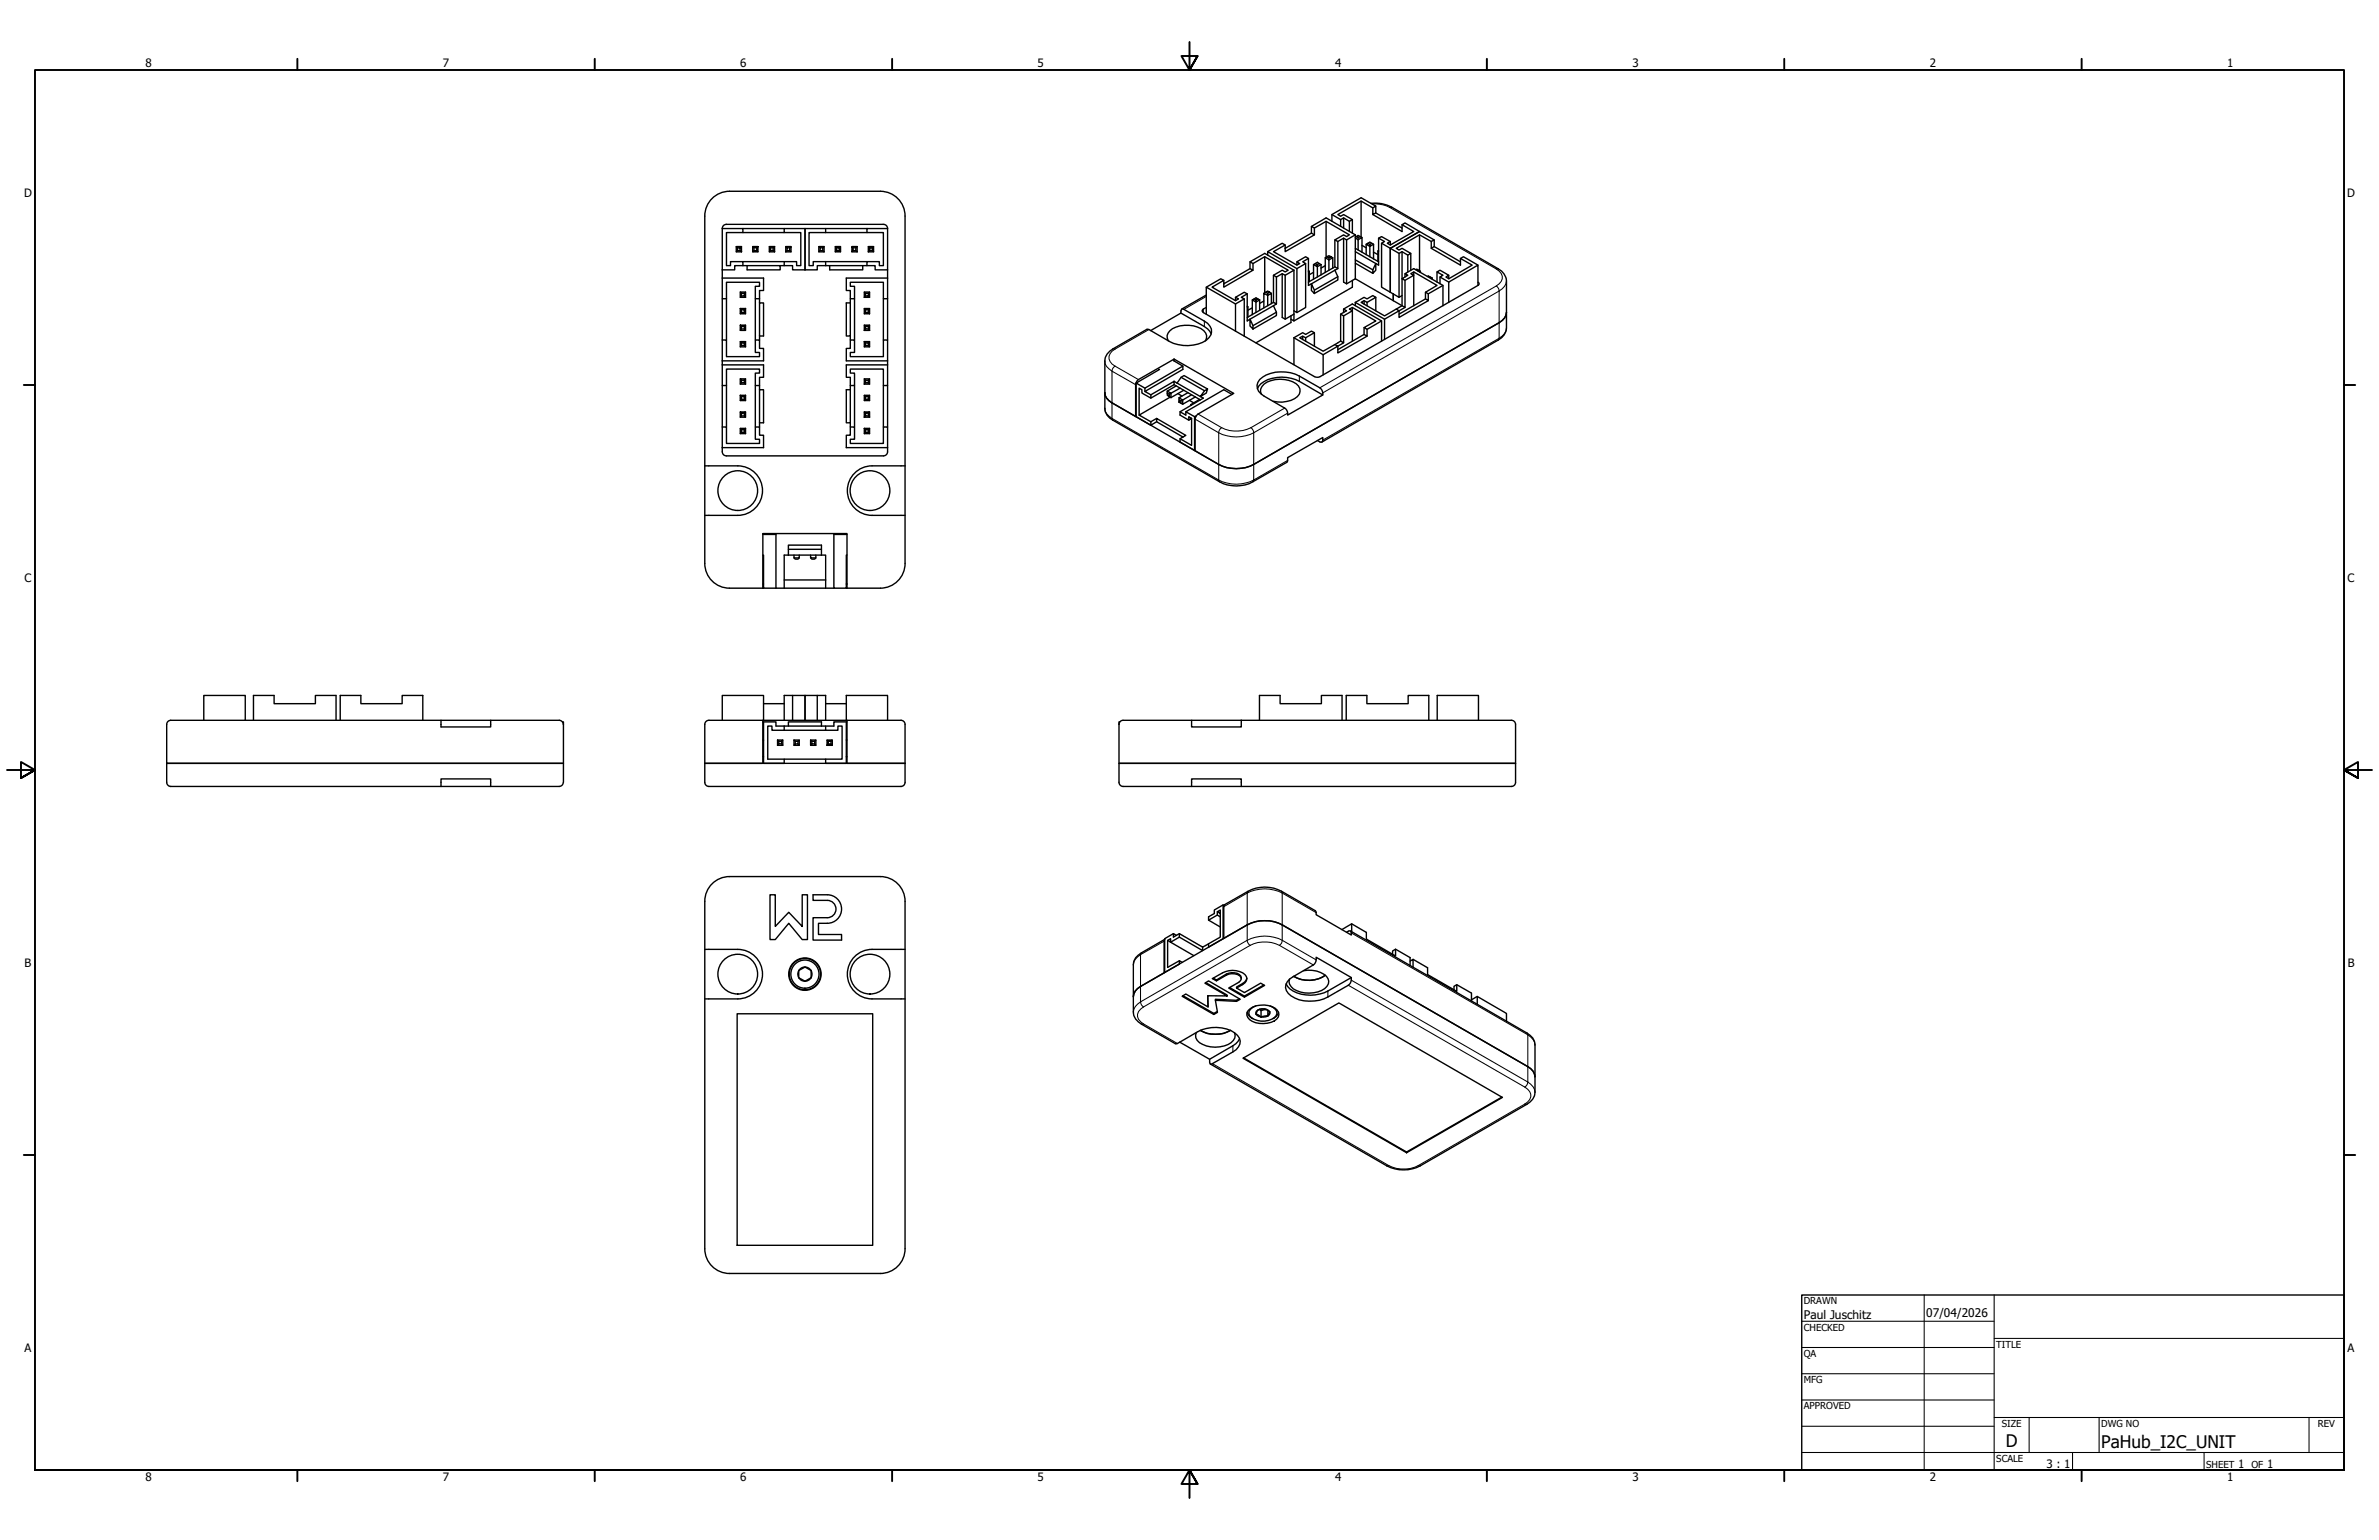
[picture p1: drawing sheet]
<svg xmlns="http://www.w3.org/2000/svg" width="864mm" height="559mm" viewBox="0 0 864 559" stroke-linecap="round" stroke-linejoin="round" font-family="sans-serif">
<defs><g id="words">
<g font-size="6.3">
<text x="728.1" y="524.9">D</text>
<text x="762.8" y="525.4">PaHub_I2C_UNIT</text>
</g>
<g font-size="4.3">
<text x="654.8" y="478.6">Paul Juschitz</text>
<text x="699.3" y="478">07/04/2026</text>
</g>
<g font-size="4.2">
<text x="52.8" y="24.4">8</text>
<text x="160.8" y="24.4">7</text>
<text x="268.7" y="24.4">6</text>
<text x="376.7" y="24.4">5</text>
<text x="484.6" y="24.4">4</text>
<text x="592.6" y="24.4">3</text>
<text x="700.5" y="24.4">2</text>
<text x="808.5" y="24.4">1</text>
<text x="8.8" y="71.4">D</text>
<text x="852" y="71.4">D</text>
<text x="8.9" y="211.1">C</text>
<text x="852.2" y="211.1">C</text>
<text x="9" y="350.8">B</text>
<text x="852.2" y="350.8">B</text>
<text x="8.9" y="490.5">A</text>
<text x="852.2" y="490.5">A</text>
<text x="742.9" y="532.6">3 : 1</text>
<text x="812.4" y="532.6">1</text>
<text x="823" y="532.6">1</text>
<text x="52.8" y="537.5">8</text>
<text x="160.8" y="537.5">7</text>
<text x="268.7" y="537.5">6</text>
<text x="376.7" y="537.5">5</text>
<text x="484.6" y="537.5">4</text>
<text x="592.6" y="537.5">3</text>
<text x="700.5" y="537.5">2</text>
<text x="808.5" y="537.5">1</text>
</g>
<g font-size="3.5">
<text x="654.8" y="473.2">DRAWN</text>
<text x="654.8" y="482.8">CHECKED</text>
<text x="724.7" y="488.9">TITLE</text>
<text x="654.8" y="492.3">QA</text>
<text x="654.8" y="501.8">MFG</text>
<text x="654.8" y="511.4">APPROVED</text>
<text x="726.7" y="517.7">SIZE</text>
<text x="762.8" y="517.7">DWG NO</text>
<text x="841.4" y="517.7">REV</text>
<text x="724.7" y="530.4">SCALE</text>
<text x="800.9" y="532.6">SHEET</text>
<text x="817.4" y="532.6">OF</text>
</g>
</g></defs>
<!-- layer: Visible (ANSI) -->
<g fill="none" stroke="#000" stroke-width=".51">
<path d="M319.6 69.4a9 9 0 0 1 8.9 9v126M319.6 69.4h-54.8a9 9 0 0 0-9 9v90.6M483.5 77.9l3.2 1.8 1-.6 2.1 1.2 1.1-.6-3.2-1.8-1 .6-1.1-.6 8.5-4.9 4.2 2.4 1.1-.6-5.3-3-10.6 6.1v2.4M486.7 79.7v2.5M487.7 79.1v3.6M490.9 79.7v4.9M494.1 73v13M497.6 73.8a12.5 12.5 0 0 1 7.6 1.4l38.7 22.3a5.4 5.4 0 0 1 3 4.4v17.2a5 5 0 0 1-3 4.3l-64 37M498.3 77.9l10.7 6.1v-2.5M499.4 74.8v2.5l-1.1 .6v-2.5M499.4 77.3l9.6 5.4M262.2 82.9a1.49 1.49 0 0 1 1.5-1.5h57a1.49 1.49 0 0 1 1.5 1.5"/>
<path d="M262.2 97.9h4.5v-1.5h3v-1.5h-4.5v1.5h-1.5v-12h6v-1.5h-7.5v18M267.3 89.5v1.9h1.9M267.7 89.9h1v1h-1zM267.7 89.9l-.4-.4h1.9v1.9M267.7 90.9l-.4 .5M268.7 90.9l.5 .5M269.2 89.5l-.5 .4M269.7 84.4h15M269.7 82.9h15M269.7 94.9h15M269.7 96.4h1.5M271.2 96.4h12v1.5h-12z"/>
<path d="M273.2 89.5v1.9M273.7 89.9v1M274.7 90.9h-1l-.5 .5h1.9M275.1 89.5v1.9l-.4-.5v-1l.4-.4h-1.9l.5 .4h1M279.3 89.5l.4 .4v1l-.4 .5zM279.3 89.5h1.9M279.3 91.4h1.9M279.7 89.9h1M280.7 89.9v1h-1M280.7 90.9l.5 .5M281.2 89.5v1.9M281.2 89.5l-.5 .4"/>
<path d="M283.2 96.4h1.5M285.2 89.5l.5 .4M285.7 89.9h1v1h-1zM285.7 90.9l-.5 .5M286.7 89.9l.4-.4v1.9h-1.9M286.7 90.9l.4 .5M287.1 89.5h-1.9v1.9M292.2 82.9h7.5v1.5h-6v12h1.5v-1.5h4.5v1.5h-3v1.5h-4.5M292.2 82.9h-7.5v1.5h6v12h-1.5v-1.5h-4.5v1.5h3v1.5h4.5M292.2 82.9v15M297.2 89.5v1.9h1.9M297.7 89.9h1v1h-1z"/>
<path d="M297.7 89.9l-.5-.4h1.9v1.9M297.7 90.9l-.5 .5M298.7 90.9l.4 .5M299.1 89.5l-.4 .4M299.7 84.4h15M299.7 82.9h15M299.7 94.9h15M299.7 96.4h1.5M301.2 96.4h12v1.5h-12zM303.2 89.5v1.9M303.7 89.9v1M304.7 90.9h-1l-.5 .5h1.9"/>
<path d="M305.1 89.5v1.9l-.4-.5v-1l.4-.4h-1.9l.5 .4h1M309.2 89.5l.5 .4v1l-.5 .5zM309.2 89.5h1.9M309.2 91.4h1.9M309.7 89.9h1M310.7 89.9v1h-1M310.7 90.9l.4 .5M311.1 89.5v1.9M311.1 89.5l-.4 .4M313.2 96.4h1.5M315.2 89.5l.5 .4M315.7 89.9h1v1h-1z"/>
<path d="M315.7 90.9l-.5 .5M316.7 89.9l.4-.4v1.9h-1.9M316.7 90.9l.4 .5M317.1 89.5h-1.9v1.9M322.2 97.9h-4.5v-1.5h-3v-1.5h4.5v1.5h1.5v-12h-6v-1.5h7.5v18M453.8 95l5.3-3.1 10.6 6.1-3.2 1.9-1-.6-2.1 1.2-1.1-.6 3.2-1.9 1 .7 1.1-.7-8.5-4.8-4.2 2.4zM453.8 95v2.5M454.9 95.6v2.4M459.1 93.2v13M460.2 92.6v-1.3l10.6 6.2v15.9l-1.1-.6M460.2 91.3l5.3-3 1 .6-4.2 2.4 8.5 4.9 1-.6-1-.6 3.2-1.8 1 .6-2.1 1.2 1.1 .6-3.2 1.9M462.3 99.9v9.8l1.1 .6v-9.8"/>
<path d="M465.5 99.3v15.9l1 .6 3.2-1.8M466.5 88.9v2.4l10.6-6.1-1-.6-9.6 5.5M466.5 99.9v15.9M469.7 98v16M470.8 95v1.2M474 95.6v16l-3.2 1.8M475 98.3l.3 .1-.3 .2M475 93.8v9.8l9.6-5.6M475.3 98.4v3.8M476.1 82.2l5.3-3.1 10.6 6.1-3.2 1.9-1.1-.7-2.1 1.2-1-.5 3.1-1.9 1.1 .7 1-.7-8.4-4.9-4.3 2.4zM476.1 82.2v2.4M476.8 96l.7-.4 .7 .4v.8z"/>
<path d="M476.8 96v5.3M476.8 98.8l-1.5 .9M477.1 82.7v2.5M477.5 95.6l.7-.4 .7 .4-.7 .4M478.9 95.6l.7 .4M479.6 96l-1.4 .8v3.7M479.6 96v3.8M481.1 96.4l-1.5 .9M481.4 80.3v13M481.7 93.2l.7-.4 .8 .4-.8 .4zM481.7 93.2l-.6 .3M482.4 98v-3.7l-1.3-.8v5.4"/>
<path d="M482.4 93.6v.7l1.4-.8v3.8M483.2 93.2l.6 .3M484.6 98l1 2.4v1.2l-8.5 4.9M484.6 87.1v9.7l1 .7v-9.9M484.6 96.8l-9.6 5.6M485.6 97.5l-1 .5M487.7 86.4v16l1.1 .6 3.2-1.8M488.8 87.1v15.9M489.8 80.3v3.7M492 86.4l1 .6v3.7M492 85.2v16M492 95.5l6.3 3.7"/>
<path d="M492 94.3l6.3 3.6M492 91.3l7.4 4.3M492 90.1l8.4 4.9M492.3 85.9l.7-.5 .8 .5-.8 .3zM492.3 85.9l-.3 .1M493 86.2v.8l1.4-.8v5.3M493.8 85.9l.6 .3M494.4 89l1.5 .9M495.9 88.6v3.8M496.6 88.3l.7-.4 1.3 .7M497.3 88.7l-.7-.4-.7 .3 1.4 .8v3.8M498 88.3l-.7 .4v.7l1.3-.8"/>
<path d="M498.6 88.6v5.4M498.6 91.5l1.6 .9M499.4 95.6v2.4l-1.1 1.2v-1.3zM500.2 91.1l.2 .1M500.4 90.9l-.2 .2v3.8M500.4 86.4v9.8l-1-.6M501.5 88.3v15.9l3.2 1.8M504.7 87.6v1.3M504.7 90.1v15.9M507.9 91.9v16l-3.2-1.9M509 91.3v19.6l1 .7v-9.9M510 99.3v1.2"/>
<path d="M511 92.6v6.1M512.1 91.9v6.1M513.2 98.7v12.2M513.9 97.9l.4-.2 .7 .3-.4 .3M515 98l.6 .4M515.2 98.6l.4-.2v.5M515.3 84l-10.6 6.1v15.9M515.3 84l5.3 3.1-1 .5-4.3-2.4-8.4 4.9 1 .6 1.1-.6 3.1 1.8-1.1 .7-2-1.3-1.1 .6-3.2-1.8M515.3 84l-5.3-3.1-1 .6 4.2 2.5-8.5 4.9-1.1-.6 1.1-.7-3.2-1.7-1.1 .5 2.2 1.2-1.1 .7 3.2 1.8M515.3 85.2v13.1M515.3 84l-10.6 6.1M519.6 90.1l10.6 6.1v-2.4"/>
<path d="M520.6 87.1v2.4l-1 .6v-2.5M520.6 89.5l9.6 5.5M521.7 98.7v3.7M525.9 99.9v1.3M536.5 96.2l-5.3-3-1 .6 4.2 2.4-8.5 5-1-.7 1-.6-3.2-1.9-1 .7 2.1 1.2-1.1 .6 3.2 1.9M262.2 100.9h15v4.5h-1.5v3h-1.5v-4.5h1.5v-1.5h-12v6h-1.5zM262.2 108.4v15M263.7 108.4v15M268.7 118h1.9l-.4 .4h-1l-.5-.4v1.9l.5-.5v-1M268.7 106v1.9h1.9M268.7 112h1.9M268.7 112v1.9"/>
<path d="M268.7 119.9h1.9M268.7 112l.5 .4M269.2 113.4h1l.4 .5h-1.9zM269.2 112.4h1v1M269.2 106.4h1v1h-1zM269.2 106.4l-.5-.4h1.9v1.9M269.2 112.4v1M269.2 119.4h1M269.2 107.4l-.5 .5M270.2 107.4l.4 .5M270.6 118v1.9l-.4-.5v-1M270.6 112v1.9"/>
<path d="M270.6 106l-.4 .4M270.6 112l-.4 .4M274.2 108.4v15M275.7 109.9h1.5v12h-1.5zM275.7 108.4v1.5M307.2 100.9h15v7.5h-1.5v-6h-12v1.5h1.5v4.5h-1.5v-3h-1.5zM307.2 109.9h1.5v12h-1.5zM308.7 108.4v1.5M310.2 108.4v15M313.8 118h1.9l-.5 .4h-1zM313.8 112h1.9M313.8 119.9h1.9"/>
<path d="M313.8 118v1.9M313.8 106l.4 .4M314.2 118.4v1h1M314.2 106.4h1v1h-1zM314.2 113.4v-1l-.4-.4v1.9M314.2 107.4l-.4 .5M314.2 112.4h1M314.2 119.4l-.4 .5M315.2 106.4l.5-.4v1.9h-1.9M315.2 113.4v-1l.5-.4v1.9l-.5-.5h-1l-.4 .5h1.9M315.2 118.4v1M315.2 107.4l.5 .5"/>
<path d="M315.2 119.4l.5 .5M315.7 106h-1.9v1.9M315.7 118v1.9M320.7 108.4v15M322.2 108.4v15M417.7 120l11-6.4 .3-1.5 .8 .2 7.4 4.2a3.8 3.8 0 0 1 2.6 3.3 3.8 3.8 0 0 1-2 3.7 13.8 13.8 0 0 1-13.3 .4l-7.9-4.5-12.6 7.2a5.2 5.2 0 0 0-2.9 4.4v17.1a4.6 4.6 0 0 0 2.9 4.4l38.7 22.3a12.7 12.7 0 0 0 12.1 0l12.3-7 .3-.4v-1.3l12.8-7.3-.3 1.6-.8-.1-.9-.5M428.7 113.6l8.5 4.9 1.1 .8 1.4 1.9M437.9 114v-9.8l10.6 6.1v9.8M437.9 104.2l5.3-3 1 .5-4.2 2.5 8.5 4.9 1.1-.6-1.1-.6 3.2-1.9 1.1 .6-2.2 1.3 1.1 .6-3.2 1.8M437.9 107.1l-8.9 5M444.2 101.7v2.5l10.7-6.2-1.1-.5-9.6 5.5M448.5 107.9v1.2"/>
<path d="M451.7 108.5v13.5M452.8 111.1l.2 .2-.2 .1M452.8 106.6v9.9l9.5-5.6M453 111.3v3.8M453.8 115.8l1.1 2.4v1.2l-1.1-1.1zM454.6 108.8l.6-.3 .7 .4v.7zM454.6 108.8v5.4M454.6 111.7l-1.6 .9M455.2 108.5l.7-.4 .7 .4-.7 .4M456.6 108.5l.7 .3M457.3 108.8l-1.4 .8v3.8M457.3 108.8v3.8"/>
<path d="M458.8 109.2l-1.5 .9M459.4 106l.8-.4 .7 .4-.7 .4zM459.4 106l-.6 .4M460.2 110.9v-3.7l-1.4-.8v5.3M460.2 106.4v.8l1.3-.8v3.8M460.9 106l.6 .4M462.3 110.9l1.1 2.4v1.2l-8.5 4.9M462.3 109.7l-9.5 5.5M463.4 113.3l-8.5 4.9M463.4 110.3l-1.1 .6M468.6 114.6v2.4l-12.7 7.4M469.7 114v2.5l-1.1-.7"/>
<path d="M476.1 103l1 2.3v1.2l-1-1.1zM485.6 100.4l-8.5 4.9M486.7 114v9.8l1 .6v-9.8M487.7 112.1v1.3M490.9 111.6v12.2M490.9 101.7v2.5l-21.2 12.3M492 109.7l10.6 6.1v7.4M492 109.7l3.2-1.8 1.1 .6 2-1.2 1.1 .6-3.1 1.8-1.1-.6-1.1 .6 8.5 4.9 4.3-2.5 1 .7-5.3 3M492 109.7v1.2M492 101.2l17 9.7-2.1 1.2M495.2 118.9v2.4l1.1 .7v-2.5M495.2 109.1v1.2"/>
<path d="M496.3 109.7v1.2M499.4 107.9v4.9M501.5 116.5l-5.2 3-1.1-.6 4.2-2.4-8.5-4.9-1.1 .5 1.1 .7-3.2 1.8-1-.6 2.1-1.2-1.1-.7 3.2-1.8 10.6 6.2v7.3M505.8 106.6v2.5M509 107.3l-1.1 .6M517.5 106v2.5l1 .6v-2.5M517.5 108.5l-9.6 5.5M518.2 100.3l.3-.2 1.4 .8M518.5 109.1l-10.6 6.1v-2.4l2.1-1.2M519.2 100.5l-.3 .2M519.9 100.9l-.4 .2M519.9 100.9v.4"/>
<path d="M522.7 100.5v2.5M523.8 103.6l-5.3 3-1-.6 4.2-2.4-8.5-4.9-1.1 .6 1.1 .6-3.2 1.8-1-.5 2-1.3-1-.6 3.2-1.8 10.6 6.1v7.3M525.9 102.4l10.6-6.2v7.4M525.9 102.4v7.3M536.5 103.6l-57.3 33.1-1 .2-1.1-.2-40.3-23.3-.4-.6 .1-.3 1.4-.9M536.5 102.4l.5 .6-.5 .6M546.9 113.4a4.6 4.6 0 0 1-2.7 3.7l-89.1 51.4a14 14 0 0 1-12.7 0l-38.7-22.3M262.2 123.4h1.5v6h12v-1.5h-1.5v-4.5h1.5v3h1.5v4.5h-15zM262.2 132.4h15v4.5h-1.5v3h-1.5v-4.5h1.5v-1.5h-12v6h-1.5zM262.2 130.9v1.5M262.2 139.9v15M263.7 139.9v15"/>
<path d="M268.7 137.5v1.9h1.9M268.7 124l.5 .4M269.2 124.4h1v1h-1zM269.2 137.9h1v1h-1zM269.2 137.9l-.5-.4h1.9v1.9M269.2 138.9l-.5 .5M270.2 125.4l.4 .5M270.2 138.9l.4 .5M270.6 124v1.9h-1.9M270.6 124h-1.9v1.9l.5-.5M270.6 124l-.4 .4M270.6 137.5l-.4 .4"/>
<path d="M274.2 139.9v15M275.7 121.9v1.5M275.7 139.9v1.5M307.2 132.4h15v7.5h-1.5v-6h-12v1.5h1.5v4.5h-1.5v-3h-1.5zM308.7 123.4h1.5v4.5h-1.5v1.5h12v-6h1.5v7.5h-15v-4.5h1.5zM308.7 121.9v1.5M308.7 139.9v1.5M310.2 139.9v15M313.8 124h1.9v1.9M313.8 124v1.9h1.9l-.5-.5M313.8 137.5l.4 .4M313.8 124l.4 .4"/>
<path d="M314.2 137.9h1v1h-1zM314.2 124.4h1v1h-1zM314.2 138.9l-.4 .5M314.2 125.4l-.4 .5M315.2 137.9l.5-.4v1.9h-1.9M315.2 138.9l.5 .5M315.7 137.5h-1.9v1.9M315.7 124l-.5 .4M320.7 139.9v15M322.2 130.9v1.5M322.2 139.9v15M412.4 139v12.2l5.4 3.1"/>
<path d="M420.7 134h.2l-8.5 5 3.2 1.8M424.1 123.7a3.5 3.5 0 0 1 2.8-5 9.6 9.6 0 0 1 10.8 2.2l.3 .9-.4 1.9M426 130.9l3.4 1.9v1.2l-13.8 8 2.2 1.3M426.2 130.3l-13.3 7.7-.7 1.6v11.5M426.2 130.3l21.7 12.4-13 7.5-.8 .9-.3 1v11.5M426.2 139.6l9.5 5.5M426.2 138.4l1.1 .6M426.2 130.3v.7M427.3 139l1.5-2.1 1-.6 8.5 4.9M427.3 139l9.5 5.5-8.4 4.9v1.2l3.1 1.9M428.8 136.9l8.5 4.9M429.4 132.8l-13.8 8v1.2"/>
<path d="M457.3 137.7a12.9 12.9 0 0 1 14.4-1.2l7.4 4.2 .8 .8 .3 1.8-12.8 7.3v-1.2l-.6-1-7.9-4.6a3.8 3.8 0 0 1-1.6-6.1zM469.7 122.6l10.6 6.1v7.3M469.7 122.6l3.2-1.9 1.1 .6 2.1-1.2 1 .6-3.1 1.9-1.1-.6-1.1 .6 8.5 4.8 4.3-2.4 1 .6-5.3 3.1M469.7 122.6v9.7M472.9 122v1.2M474 122.6v1.2M477.1 120.7v4.9M486.7 123.8l-2.1 1.2M495.2 121.3l-9.6 5.6M496.3 122l-10.7 6.1v-2.5l2.1-1.2M262.2 154.9h1.5v6h12v-1.5h-1.5v-4.5h1.5v3h1.5v4.5h-15zM268.7 149.5h1.9l-.4 .4h-1l-.5-.4v1.9l.5-.5v-1"/>
<path d="M268.7 143.4v2M268.7 143.4h1.9M268.7 155.4l.5 .5M268.7 151.4h1.9M268.7 143.4l.5 .5M269.2 144.9h1l.4 .5h-1.9zM269.2 143.9h1v1M269.2 155.9h1v1h-1zM269.2 143.9v1M269.2 150.9h1M270.2 156.9l.4 .5M270.6 155.4v2h-1.9"/>
<path d="M270.6 155.4h-1.9v2l.5-.5M270.6 149.5v1.9l-.4-.5v-1M270.6 143.4v2M270.6 155.4l-.4 .5M270.6 143.4l-.4 .5M275.7 141.4h1.5v12h-1.5zM275.7 153.4v1.5M307.2 141.4h1.5v12h-1.5zM308.7 154.9h1.5v4.5h-1.5v1.5h12v-6h1.5v7.5h-15v-4.5h1.5zM308.7 153.4v1.5M313.8 149.5h1.9l-.5 .4h-1zM313.8 155.4h1.9v2"/>
<path d="M313.8 155.4v2h1.9l-.5-.5M313.8 143.4h1.9M313.8 151.4h1.9M313.8 149.5v1.9M313.8 155.4l.4 .5M314.2 149.9v1h1M314.2 144.9v-1l-.4-.5v2M314.2 155.9h1v1h-1zM314.2 143.9h1M314.2 156.9l-.4 .5M314.2 150.9l-.4 .5M315.2 144.9v-1l.5-.5v2l-.5-.5h-1l-.4 .5h1.9"/>
<path d="M315.2 149.9v1M315.2 150.9l.5 .5M315.7 149.5v1.9M315.7 155.4l-.5 .5M401.1 142.5a4.4 4.4 0 0 0 2.6 3.7M403.7 146.2l8.5 4.9 .2-.1M417.8 143.3l8.4-4.9v1.2l-8.4 4.9zM417.8 144.5l-3.3-1.9v-1.2l-1-.6v9.8M419.9 151.8l-2.1 1.2v1.3l2.1-1.3M423.7 142.6l.7 .5v.8l-.7-.5zM423.7 141.9l1.4 .8-.7 .4M423.7 141.9v.7"/>
<path d="M424.4 143.9l.7 .4M424.8 144.1l-11.3 6.5 4.3 2.4M427 140l-3.3 1.9M427.5 142.8l1.6 .9M428 145.1l.7 .4v.8l-.7-.4zM428 144.3v.8M428.4 140.8l-3.3 1.9v1.6M428.4 149.4l2.1 1.2v-1.2M428.7 146.3l.6 .4M429.4 158.6l-9.5-5.6v-1.2l10.6 6.2-2.1 1.2v1.2l5.2 3 .2-.1M429.7 141.6l-4.6 2.7M431.2 142.5l-3.2 1.8 1.3 .9 3.3-1.9"/>
<path d="M431.8 145.3l1.5 .9M432.2 146.8v.3M432.6 151.8l-1.1 .7v-1.3l1.1 .6v9.8l-4.2-2.4M433.6 151.2v12.2M434 144l-4.7 2.7v-1.5l-.6 .3M435.5 144.9l-3.3 1.9 .3 .2M437.3 141.8l1-.6-.4 1.4-2.2 1.3zM447.2 143.1l-3-1.7-13.7 8 3.1 1.8 .7-.3M456.4 141.1a8.3 8.3 0 0 1 7.1-4.1 14.3 14.3 0 0 1 8.2 1.4l8.5 4.9M458 143.1a3.1 3.1 0 0 1 2-4.5 10.5 10.5 0 0 1 11.4 1.5 2.99 2.99 0 0 1-1.4 4.6 11.3 11.3 0 0 1-7.8 .9M255.8 169h12a9 9 0 0 1 9 9 9 9 0 0 1-9 9h-12M255.8 169v35.4"/>
<path d="M262.2 162.4v1.5a1.49 1.49 0 0 0 1.5 1.5h57a1.49 1.49 0 0 0 1.5-1.5v-1.5M328.5 169h-11.9a9 9 0 0 0-9 9 9 9 0 0 0 9 9h11.9M276.9 193.9h4.8v19.5M286.2 199.3h12M307.5 193.9h-4.8v19.5h4.5v-12h.3M255.8 204.4a9 9 0 0 0 9 9h12.4M276.9 201.4h.3v12h4.5M276.9 211.9h.3M281.7 213.4h21M284.7 210.4h15M286.2 201.4v-3.6h12v3.6M288.2 201.4v1h1.9v-1"/>
<path d="M288.2 202.4l.5 .5h1l.4-.5M294.3 201.4v1h1.9v-1M294.3 202.4l.4 .5h1l.5-.5M298.2 201.4h1.5v12M298.2 201.4h-13.5v12M307.2 211.9h.3M307.2 213.4h12.4M307.5 211.9v-18.3h-30.6v19.8M307.5 211.9v1.5M328.5 204.4a9 9 0 0 1-8.9 9M277.2 255.3h7.5M287.7 252.3v9.1"/>
<path d="M296.7 252.3v9.1M299.7 255.3h7.5M60.5 262.9a1.49 1.49 0 0 1 1.5-1.5h141a1.49 1.49 0 0 1 1.5 1.5M74 261.4v-9.1h15v9.1M92 261.4v-9.1h7.5v3h15v-3h7.5v9.1M123.5 261.4v-9.1h7.5v3h15v-3h7.5v9.1M160.1 261.4v2.4h18v-2.4M204.2 261.9h.3v15.1h-144v-14.1M257.3 261.4h69.8a1.49 1.49 0 0 1 1.4 1.5M257.3 261.4a1.49 1.49 0 0 0-1.5 1.5M262.2 261.4v-9.1h15v9.1M276.9 261.9h4.8v1.6h4.5"/>
<path d="M276.9 261.4v15.6h-21.1v-14.1M276.9 274.6h.3M276.9 268.5h.3M277.2 261.9v15.1h7.5v-1.5h15v1.5h7.5v-15.1M282.3 268.5h1.9l-.5 .5M282.3 268.5v1.9M282.3 268.5l.4 .5M282.7 269h1v.9h-1zM282.7 269.9l-.4 .5M283.7 269.9l.5 .5M284.2 268.5v1.9h-1.9M284.7 261.4v-9.1h7.5v9.1v-9.1h7.5v9.1"/>
<path d="M284.7 265h-4.5v-1.5h-1.5v12h6M284.7 263.5v1.5M286.2 261.9h12v1.6h-12zM288.2 268.5h1.9v1.9M288.2 268.5v1.9h1.9l-.4-.5M288.2 268.5l.5 .5M288.7 269h1v.9h-1zM288.7 269.9l-.5 .5M290.1 268.5l-.4 .5M294.3 268.5h1.9v1.9M294.3 268.5v1.9h1.9l-.5-.5M294.3 268.5l.4 .5"/>
<path d="M294.7 269h1v.9h-1zM294.7 269.9l-.4 .5M296.2 268.5l-.5 .5M298.2 263.5h1.5v1.5h-15M299.7 265h4.5v-1.5h1.5v12h-6M300.2 268.5h1.9l-.4 .5h-1M300.7 269.9h1l.4 .5h-1.9l.5-.5v-.9l-.5-.5v1.9M301.7 269v.9M302.1 268.5v1.9M307.2 261.4v-9.1h15v9.1M307.2 274.6h.3M307.2 268.5h.3"/>
<path d="M307.5 261.9h-4.8v1.6h-3M307.5 261.4v15.6h21v-14.1M406.2 277h144v6.9a1.49 1.49 0 0 1-1.5 1.5h-141a1.49 1.49 0 0 1-1.5-1.6zM406.5 261.9h-.3v15.1h144v-14.1M432.6 261.4v2.4h18v-2.4M450.6 261.4h98.1a1.49 1.49 0 0 1 1.5 1.5M450.6 261.4h-42.9a1.49 1.49 0 0 0-1.5 1.5M457.2 261.4v-9.1h7.5v3h15v-3h7.5v9.1M488.7 261.4v-9.1h7.5v3h15v-3h7.5v9.1M521.7 261.4v-9.1h15v9.1M160.1 285.4v-2.8h18v2.8M204.5 283.9a1.49 1.49 0 0 1-1.5 1.5h-42.9"/>
<path d="M204.5 283.8v-6.8h-144v6.9a1.49 1.49 0 0 0 1.5 1.5h98.1M257.3 285.4h69.8a1.49 1.49 0 0 0 1.4-1.5v-6.9h-72.7v6.8a1.49 1.49 0 0 0 1.5 1.6M432.6 285.4v-2.8h18v2.8M319.6 318.1a9 9 0 0 1 8.9 9v126M319.6 318.1h-54.8a9 9 0 0 0-9 9v126M279.5 324.7h1.9v11.5l4.9-5.2 4.9 5.2v-11.5h1.9v16.2h-1.9l-4.9-5.9-4.9 5.9h-1.9zM295.1 324.7h5.2a5.2 5.2 0 0 1 5.2 5.2 5.2 5.2 0 0 1-5.2 5.1h-3.2v4.1h8.4v2h-10.4v-8.1h5.2a3.1 3.1 0 0 0 3.2-3.1 3.1 3.1 0 0 0-3.2-3.2h-5.2zM426 338.8l-3.2 1.8v12.3l5.3-3.1v-1.2l1 .6M428.1 338.8l8.5 4.9v1.2l-8.5-4.9zM428.1 338.8l-2.1 1.2v-1.2l1 .6M441.9 330.8v1.2l1.1 .7M441.9 332l-3.2 1.9"/>
<path d="M443 331.5l-1.1-.7 1.1-.6v9.8l-4.3 2.5M444 328.4v12.2l-5.3 3.1v-1.2l-2.1 1.2M444.3 328.5l-.3-.1-3.2 1.8v1.3l-2.1 1.2v1.2l4.3 2.5M487.1 337.3l3.6-2.1v2.9M488.8 338.3l1.4-.5 .3 1.5-12.7-7.4-.3-1.4-12.3-7.1a12.8 12.8 0 0 0-12.1 0l-8.8 5.1-.1 12M490.2 337.8l64.1 37a5 5 0 0 1 2.9 4.4v17.1a4.7 4.7 0 0 1-2.9 4.4l-38.7 22.3a13.3 13.3 0 0 1-12.2 0l-64-36.9M490.7 335.2l5.3 3.1v2.4l10.6 6.2v-2.5M255.8 344.5h12a9 9 0 0 1 9 9 9 9 0 0 1-9 9h-12M289.9 352.2l2.3-1.3 2.2 1.3v2.6l-2.2 1.2-2.3-1.2zM328.5 344.5h-11.9a9 9 0 0 0-9 9 9 9 0 0 0 9 9h11.9M414 357.9l8.6-4.9 .2-12.1-8.5 4.9a5 5 0 0 0-2.9 4.3v17.1a4.7 4.7 0 0 0 2.9 4.4l12.7 7.2 7.8-4.5a13.6 13.6 0 0 1 13.4 .5 3.6 3.6 0 0 1 .6 6.1l-9.1 5.2-.5-.3-.1-1.4-10.9-6.3M414 357.9l38.8-22.3a14 14 0 0 1 12.7 0l89.1 51.4a4.5 4.5 0 0 1 2.6 3.7"/>
<path d="M414 357.9a4.5 4.5 0 0 0-2.6 3.7M423.9 341.2l1-.6v1.3zM423.9 341.2v9.8l4.2-2.4M428.1 340l-3.2 1.9 8.5 4.9M437.7 356.6l7.8 4.5v.3M440.4 354.9l1.2 .7 3.6-2.2a4.5 4.5 0 0 1 5.2 .7l.2 1M441.6 355.6v.3M446.3 358.3l5.4 3.1v.4l-5.7-3.3 3.7-2.1 .9-1.1a3.3 3.3 0 0 0-4.4-1.9l-4.6 2.5-1.5-.8a11.5 11.5 0 0 1 8.7-2.9 4.1 4.1 0 0 1 3.8 2.9l-.7 1.5-3 1.9 2.8 1.7 5.9-3.5 1.4 .9-7.3 4.2M452.6 354.9a5 5 0 0 1-3.7 3.2v.4M458.7 357.4l-7 4M468.1 355.3l9-5.5a2.83 2.83 0 0 0 .7-2.5l12.7 7.4a2.94 2.94 0 0 1-1 2.8l-7.5 4.3a13.2 13.2 0 0 1-14.3-1.3 3.4 3.4 0 0 1 .4-5.2zM473.1 352.2a9.6 9.6 0 0 1 8.4 2.1 2.79 2.79 0 0 1-.6 4.4 10.4 10.4 0 0 1-12.2-.7l-.8-1.8 .2-.9"/>
<path d="M481.1 353.9a10.7 10.7 0 0 1-11.5 .4M490.5 354.7l-8.5 4.9a13.6 13.6 0 0 1-13.8-.8l-1.3-1.8M505.5 346.3v-1.2l1.1-.7 5.3 3.1v2.8M511.9 348.7l1.1-.6v2.9M513 348.1l5.2 3.1v2.4l10.6 6.1v-2.4M527.8 359.2v-1.3l1-.6 5.4 3.1v2.8M267.6 367.9h49.2v84h-49.2zM429.1 361.5l1.4-.8 8 4.7-.1-4.1 7.1 .1-8.1-4.7 1.3-.8 11.5 6.7-1.3 .7-7.7-.3 .8 4.3-1.4 .8zM429.5 361.3l11.1 6.4M434.3 374.6a3.1 3.1 0 0 0 2.3 4.4 10.2 10.2 0 0 0 11.1-1.5l.5-.9 .2-.9-.3-1M435.7 373.9a11.4 11.4 0 0 0 11 0M438.4 361.3l.1 4.1"/>
<path d="M441.2 363v-.4l7.7 .4M441.9 367l-1.3 .7v.4M449.9 362.4l-1 .6v.3M450 376.9l-1.4 1.8-1.1 .8-8.4 4.9M452.8 367.3a3.3 3.3 0 0 0 2.1 2.3M453.1 366.7a8.2 8.2 0 0 1 10.5-.2 2.43 2.43 0 0 1-1 4 8.2 8.2 0 0 1-9.7-1.3l-.3-1.7zM455.9 365a2.82 2.82 0 0 0-2.3 3.6 6.8 6.8 0 0 0 9.6 0 2.12 2.12 0 0 0-1.1-3.1l-1.1-.5M456.1 367a3.5 3.5 0 0 1 4.8 .2 2.22 2.22 0 0 1-3.1 1.8 1.55 1.55 0 0 1-1.7-2zM457.2 366.3l.6 .4M457.8 366.7v2.3M459.7 366.3l-1.9 .4M460.2 368.6l.7-1.4a3.4 3.4 0 0 0-4.5-.4l-.5 1.2 1.9 1"/>
<path d="M460.2 368.6l-2.4 .4M460.2 366.6v2M464.1 367.3a3.3 3.3 0 0 1-2.1 2.3M534.2 362.8l2.1-1.2 10.6 6.1v2.9M536.3 361.6v2.8M451.2 384l34.8-20.1 59.4 34.3-34.8 20.1zM451.4 383.9l59.2 34.1 34.6-19.9M510.6 418v.3M255.8 453.1a9 9 0 0 0 9 9h54.8M328.5 453.1a9 9 0 0 1-8.9 9"/>
<circle cx="267.8" cy="178" r="7.2"/>
<circle cx="315.8" cy="178" r="7.2"/>
<circle cx="267.8" cy="353.5" r="7.2"/>
<circle cx="292.2" cy="353.5" r="2.57"/>
<circle cx="292.2" cy="353.5" r="5.1"/>
<circle cx="292.2" cy="353.5" r="5.7"/>
<circle cx="292.2" cy="353.5" r="5.9"/>
<circle cx="315.8" cy="353.5" r="7.2"/>
</g>
<!-- layer: Visible Narrow (ANSI) -->
<g fill="none" stroke="#000" stroke-width=".38">
<path d="M498.1 74a11.6 11.6 0 0 1 6.3 1.2M504.4 75.2l38.8 22.4M505.2 75.2h-.8M543.2 97.6a3.3 3.3 0 0 1 2.2 3.1 3.3 3.3 0 0 1-2.2 3.1M543.9 97.5l-.7 .1M417.1 119.6l-12.4 7.1M436.8 112.1v1.3M437.2 116.5v2M437.9 107.6l-8.1 4.7M543.2 103.8l.7 .7 .3 1.1M543.2 103.8l-64.1 36.9M544.2 105.6v17.1l-64 37"/>
<path d="M544.2 105.6l-64 37M546.9 119.1a4.6 4.6 0 0 1-2.7 3.6l-.3 .7M546.9 101.9a4.6 4.6 0 0 1-2.7 3.7M401.1 131a4.4 4.4 0 0 0 2.6 3.7l.3-1.1 .7-.8M404 126.6l.7 .1M404.7 126.7a3.3 3.3 0 0 0-2.1 3.1 3.3 3.3 0 0 0 2.1 3M404.7 132.8l8.6 4.9M412.2 139.6l-8.5-4.9v17.1l38.7 22.4v-17.2M471.7 136.5v1.9M401.1 148.1a4.4 4.4 0 0 0 2.6 3.7l.3 .7M433.8 152.1l8.6 4.9M434.9 150.2l8.6 5"/>
<path d="M442.4 157a14 14 0 0 0 12.7 0M443.5 155.2a12 12 0 0 0 10.6 0M443.5 155.2l-.8 .8-.3 1M454.1 155.2l.7 .8 .3 1M455.1 157v17.2l12.3-7.1M466.3 148.1l-12.2 7.1M467.4 149.9l-12.3 7.1M442.7 174.8l-.3-.6a14 14 0 0 0 12.7 0l-.3 .6M452.8 324v17.2l-38.8 22.3v-17.1l8.6-4.9M452.8 324a14 14 0 0 1 12.7 0M452.8 324l-8.6 5M453.1 323.4l-.3 .6"/>
<path d="M465.2 323.4l.3 .6M465.5 324v17.2l12.3 7.1M465.5 324l12.3 7.2M490.5 338.5l64.1 37M414.3 345.8l-.3 .6a4.7 4.7 0 0 0-2.6 3.7M445.2 353.4v.4M451.1 356.9v.4M453.8 343a12 12 0 0 1 10.6 0M453.8 343l-.7-.7-.3-1.1a14 14 0 0 1 12.7 0 2 2 0 0 1-1.1 1.8M453.8 343l-38.7 22.4M464.4 343l12.4 7.1M482 359.6v2.2"/>
<path d="M489.5 357.5l64 37M490.5 355.7l64.1 36.9v-17.1M415.1 365.4a3.3 3.3 0 0 0-2.2 3.1 3.3 3.3 0 0 0 2.2 3M415.1 365.4l-.8-.8-.3-1.1a4.7 4.7 0 0 0-2.6 3.7M415.1 371.5l-.8 .1M415.1 371.5l12.3 7.2M447.5 379.5v2.2M554.3 374.8l.3 .7M554.6 375.5a4.7 4.7 0 0 1 2.6 3.7M440.1 386l64.1 37M553.5 394.5a3.3 3.3 0 0 1 2.2 3 3.3 3.3 0 0 1-2.2 3.1M553.5 394.5l.8-.8 .3-1.1a4.7 4.7 0 0 1 2.6 3.7"/>
<path d="M553.5 400.6l.8 .1M553.5 400.6l-38.7 22.4M504.2 423a12 12 0 0 0 10.6 0M504.2 423h-.8M514.8 423h.8"/>
</g>
<!-- layer: Border (ANSI) -->
<g fill="none" stroke="#000" stroke-width=".7">
<path d="M431.8 15.2v10.2l-2.9-5.1h5.8l-2.9 5.1 2.9-5.1M107.9 21.3v4.1M215.9 21.3v4.1M323.8 21.3v4.1M539.8 21.3v4.1M647.7 21.3v4.1M755.6 21.3v4.1M8.6 139.7h4.1M850.9 139.7h4.1M2.5 279.4h10.2l-5.1-2.9v5.8l5.1-2.9-5.1 2.9M861.1 279.4h-10.2l5.1-2.9v5.8l-5.1-2.9 5.1 2.9M8.6 419.1h4.1"/>
<path d="M850.9 419.1h4.1M12.7 533.4v-508h838.2v508h-838.2h838.2M107.9 533.4v4.1M215.9 533.4v4.1M323.8 533.4v4.1M434.7 538.5l-2.9-5.1 2.9 5.1h-5.8l2.9-5.1v10.2M539.8 533.4v4.1M647.7 533.4v4.1M755.6 533.4v4.1"/>
</g>
<!-- layer: Title (ANSI) -->
<g fill="none" stroke="#000" stroke-width=".38">
<path d="M654 479.4h69.9M698.5 469.9v63.5M723.9 469.9v63.5M654 488.9h69.9M654 498.5h69.9M723.9 485.6h127M654 508h69.9M654 517.5h69.9M723.9 514.3h127M736.6 514.3v12.7M762 514.3v12.7M838.2 514.3v12.7"/>
<path d="M654 527h196.9M752.3 527v6.4M800.1 527v6.4"/>
</g>
<path d="M654 469.9h196.9v63.5h-196.9z" fill="none" stroke="#000" stroke-width=".51"/>
<use href="#words"/>
</svg>
